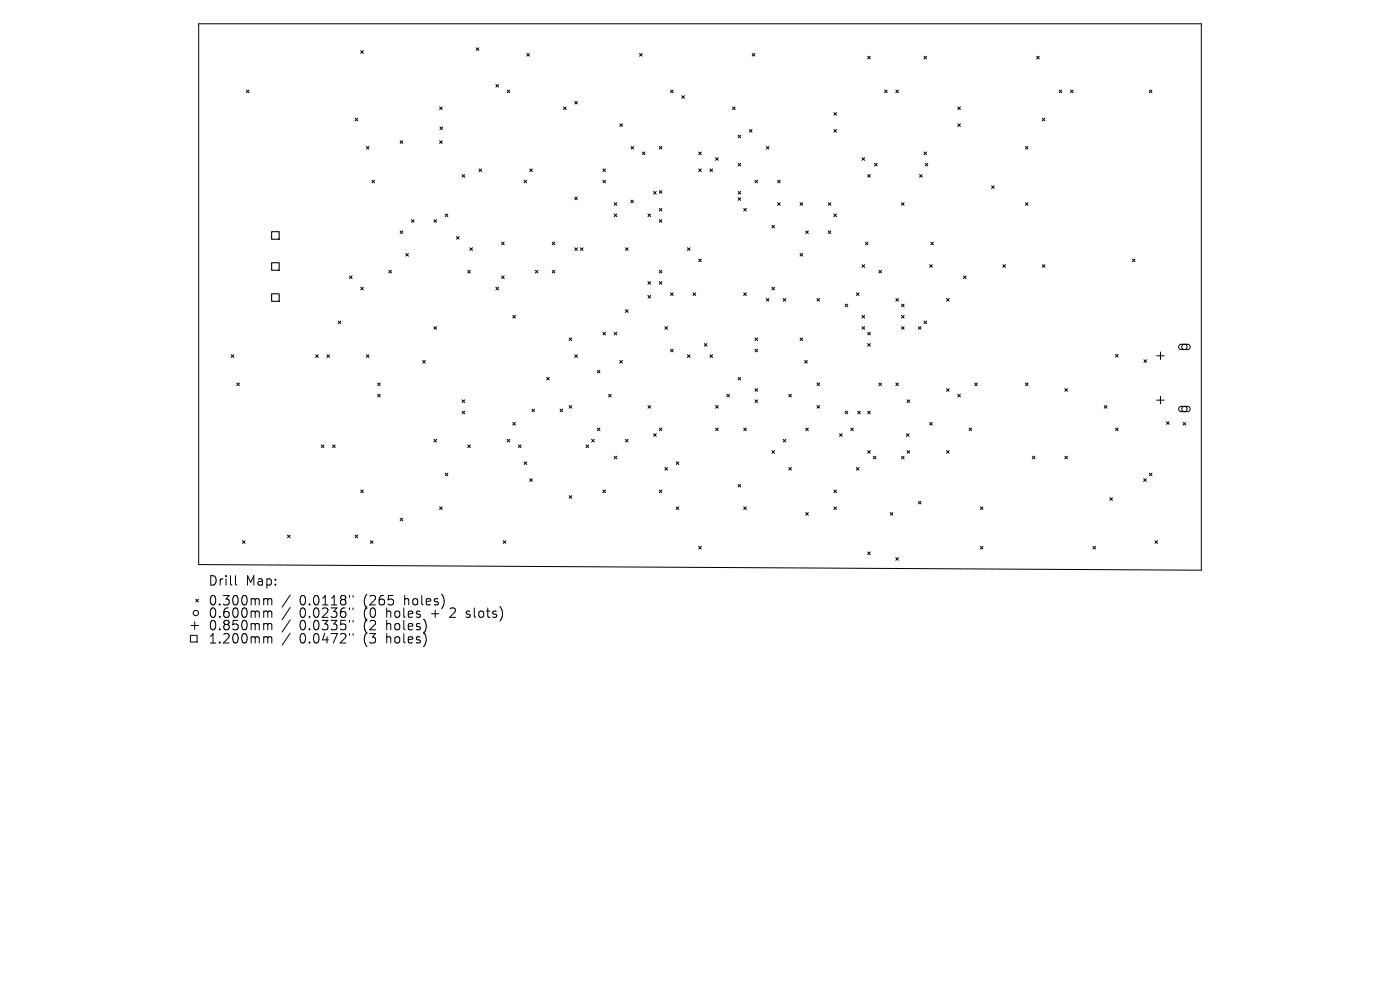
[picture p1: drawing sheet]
<svg xmlns="http://www.w3.org/2000/svg" width="297mm" height="210mm" viewBox="0 0 297 210" stroke-linecap="round" stroke-linejoin="round" font-family="sans-serif">
<defs><g id="words">
<g font-size="2.8">
<text x="44.1" y="124.5">Drill</text>
<text x="52.1" y="124.5">Map:</text>
<text x="44.1" y="128.7">0.300mm</text>
<text x="44.1" y="131.3">0.600mm</text>
<text x="63.6" y="128.7">0.0118&quot;</text>
<text x="63.6" y="131.3">0.0236&quot;</text>
<text x="77.3" y="128.7">(265</text>
<text x="77.3" y="131.3">(0</text>
<text x="82.2" y="131.3">holes</text>
<text x="86" y="128.7">holes)</text>
<text x="92" y="131.3">+</text>
<text x="96.2" y="131.3">2</text>
<text x="99.8" y="131.3">slots)</text>
<text x="44.1" y="134">0.850mm</text>
<text x="44.1" y="136.8">1.200mm</text>
<text x="63.6" y="134">0.0335&quot;</text>
<text x="63.6" y="136.8">0.0472&quot;</text>
<text x="77.3" y="134">(2</text>
<text x="77.3" y="136.8">(3</text>
<text x="82.2" y="134">holes)</text>
<text x="82.2" y="136.8">holes)</text>
</g>
</g></defs>
<g fill="none" stroke="#000" stroke-width=".21">
<path d="M42.2 5h212.7v116l-212.7-1.2zM52.3 19.1l.5 .6M52.8 19.1l-.5 .6M76.5 10.7l.6 .6M77.1 10.7l-.6 .6M101 10.1l.6 .6M101.6 10.1l-.6 .6M105.2 17.9l.6 .6M105.8 17.9l-.6 .6M107.6 19.1l.6 .6M108.2 19.1l-.6 .6M111.8 11.3l.5 .6"/>
<path d="M112.3 11.3l-.5 .6M135.7 11.3l.5 .6M136.2 11.3l-.5 .6M142.2 19.1l.6 .6M142.8 19.1l-.6 .6M159.6 11.3l.5 .6M160.1 11.3l-.5 .6M184.1 11.9l.5 .6M184.6 11.9l-.5 .6M187.7 19.1l.5 .6M188.2 19.1l-.5 .6M190 19.1l.6 .6"/>
<path d="M190.6 19.1l-.6 .6M196 11.9l.6 .6M196.6 11.9l-.6 .6M219.9 11.9l.6 .6M220.5 11.9l-.6 .6M224.7 19.1l.6 .6M225.3 19.1l-.6 .6M227.1 19.1l.6 .6M227.7 19.1l-.6 .6M243.8 19.1l.6 .6M244.4 19.1l-.6 .6M75.3 25.1l.6 .5"/>
<path d="M75.9 25.1l-.6 .5M77.7 31.1l.6 .5M78.3 31.1l-.6 .5M78.9 38.2l.6 .6M79.5 38.2l-.6 .6M84.9 29.9l.6 .5M85.5 29.9l-.6 .5M93.3 22.7l.5 .6M93.3 29.9l.5 .5M93.3 26.9l.6 .6M93.8 22.7l-.5 .6M93.8 29.9l-.5 .5"/>
<path d="M93.9 26.9l-.6 .6M98 37l.6 .6M98.6 37l-.6 .6M101.6 35.8l.6 .6M102.2 35.8l-.6 .6M111.2 38.2l.5 .6M111.7 38.2l-.5 .6M112.4 35.8l.5 .6M112.9 35.8l-.5 .6M119.5 22.7l.6 .6M120.1 22.7l-.6 .6M121.9 21.5l.6 .6"/>
<path d="M122.5 21.5l-.6 .6M127.9 35.8l.6 .6M127.9 38.2l.6 .6M128.5 35.8l-.6 .6M128.5 38.2l-.6 .6M131.5 26.3l.6 .5M132.1 26.3l-.6 .5M133.9 31.1l.5 .5M134.4 31.1l-.5 .5M136.3 32.2l.5 .6M136.8 32.2l-.5 .6M139.9 31.1l.5 .5"/>
<path d="M140.4 31.1l-.5 .5M144.6 20.3l.6 .6M145.2 20.3l-.6 .6M148.2 32.2l.6 .6M148.2 35.8l.6 .6M148.8 32.2l-.6 .6M148.8 35.8l-.6 .6M150.6 35.8l.6 .6M151.2 35.8l-.6 .6M151.8 33.4l.6 .6M152.4 33.4l-.6 .6M155.4 22.7l.6 .6"/>
<path d="M156 22.7l-.6 .6M156.6 28.7l.5 .5M156.6 34.6l.5 .6M157.1 28.7l-.5 .5M157.1 34.6l-.5 .6M159 27.5l.5 .5M159.5 27.5l-.5 .5M160.2 38.2l.5 .6M160.7 38.2l-.5 .6M162.6 31.1l.5 .5M163.1 31.1l-.5 .5M164.9 38.2l.6 .6"/>
<path d="M165.5 38.2l-.6 .6M176.9 23.9l.6 .5M176.9 27.5l.6 .5M177.5 23.9l-.6 .5M177.5 27.5l-.6 .5M182.9 33.4l.5 .6M183.4 33.4l-.5 .6M184.1 37l.5 .6M184.6 37l-.5 .6M185.5 34.6l.6 .6M186.1 34.6l-.6 .6M195.1 37l.5 .6"/>
<path d="M195.6 37l-.5 .6M196 32.2l.6 .6M196.3 34.6l.5 .6M196.6 32.2l-.6 .6M196.8 34.6l-.5 .6M203.2 22.7l.6 .6M203.2 26.3l.6 .5M203.8 22.7l-.6 .6M203.8 26.3l-.6 .5M210.4 39.4l.5 .6M210.9 39.4l-.5 .6M217.5 31.1l.6 .5"/>
<path d="M218.1 31.1l-.6 .5M221.1 25.1l.6 .5M221.7 25.1l-.6 .5M74.1 58.5l.6 .6M74.7 58.5l-.6 .6M82.5 57.3l.6 .6M83.1 57.3l-.6 .6M84.9 49l.6 .5M85.5 49l-.6 .5M86.1 53.8l.5 .5M86.6 53.8l-.5 .5M87.3 46.6l.5 .6"/>
<path d="M87.8 46.6l-.5 .6M92.1 46.6l.5 .6M92.6 46.6l-.5 .6M94.4 45.4l.6 .6M95 45.4l-.6 .6M96.8 50.2l.6 .5M97.4 50.2l-.6 .5M99.2 57.3l.6 .6M99.7 52.6l.5 .5M99.8 57.3l-.6 .6M100.2 52.6l-.5 .5M106.4 51.4l.6 .5"/>
<path d="M106.4 58.5l.6 .6M107 51.4l-.6 .5M107 58.5l-.6 .6M113.6 57.3l.5 .6M114.1 57.3l-.5 .6M117.2 51.4l.5 .5M117.2 57.3l.5 .6M117.7 57.3l-.5 .6M117.7 51.4l-.5 .5M121.9 41.8l.6 .6M121.9 52.6l.6 .5M122.5 52.6l-.6 .5"/>
<path d="M122.5 41.8l-.6 .6M123.1 52.6l.6 .5M123.7 52.6l-.6 .5M130.3 43l.6 .6M130.3 45.4l.6 .6M130.9 45.4l-.6 .6M130.9 43l-.6 .6M132.7 52.6l.5 .5M133.2 52.6l-.5 .5M133.8 42.5l.6 .5M134.4 42.5l-.6 .5M137.5 45.4l.5 .6"/>
<path d="M137.5 59.7l.5 .6M138 45.4l-.5 .6M138 59.7l-.5 .6M138.6 40.6l.6 .6M139.2 40.6l-.6 .6M139.9 40.4l.5 .6M139.9 44.2l.5 .6M139.9 46.6l.5 .6M139.9 57.3l.5 .6M139.9 59.7l.5 .6M140.4 59.7l-.5 .6M140.4 57.3l-.5 .6"/>
<path d="M140.4 40.4l-.5 .6M140.4 44.2l-.5 .6M140.4 46.6l-.5 .6M145.8 52.6l.6 .5M146.4 52.6l-.6 .5M148.2 55l.6 .5M148.8 55l-.6 .5M156.6 40.6l.5 .6M156.6 41.9l.5 .6M157.1 40.6l-.5 .6M157.1 41.9l-.5 .6M157.8 44.2l.5 .6"/>
<path d="M158.3 44.2l-.5 .6M163.8 47.8l.5 .5M164.3 47.8l-.5 .5M164.9 43l.6 .6M165.5 43l-.6 .6M169.7 53.8l.6 .5M169.7 43l.6 .6M170.3 43l-.6 .6M170.3 53.8l-.6 .5M170.9 49l.6 .5M171.5 49l-.6 .5M175.7 43l.6 .6"/>
<path d="M175.7 49l.6 .5M176.3 43l-.6 .6M176.3 49l-.6 .5M176.9 45.4l.6 .6M177.5 45.4l-.6 .6M182.9 56.1l.5 .6M183.4 56.1l-.5 .6M183.6 51.4l.5 .5M184.1 51.4l-.5 .5M186.5 57.3l.5 .6M187 57.3l-.5 .6M191.2 43l.6 .6"/>
<path d="M191.8 43l-.6 .6M197.2 56.1l.6 .6M197.5 51.4l.5 .5M197.8 56.1l-.6 .6M198 51.4l-.5 .5M204.4 58.5l.5 .6M204.9 58.5l-.5 .6M212.7 56.1l.6 .6M213.3 56.1l-.6 .6M217.5 43l.6 .6M218.1 43l-.6 .6M221.1 56.1l.6 .6"/>
<path d="M221.7 56.1l-.6 .6M240.2 55l.6 .5M240.8 55l-.6 .5M49 75.3l.6 .5M49.6 75.3l-.6 .5M67 75.3l.5 .5M67.5 75.3l-.5 .5M69.4 75.3l.5 .5M69.9 75.3l-.5 .5M71.7 68.1l.6 .6M72.3 68.1l-.6 .6M76.5 60.9l.6 .6"/>
<path d="M77.1 60.9l-.6 .6M77.7 75.3l.6 .5M78.3 75.3l-.6 .5M89.7 76.5l.5 .5M90.2 76.5l-.5 .5M92.1 69.3l.5 .6M92.6 69.3l-.5 .6M105.2 60.9l.6 .6M105.8 60.9l-.6 .6M108.8 66.9l.5 .6M109.3 66.9l-.5 .6M120.7 71.7l.6 .5"/>
<path d="M121.3 71.7l-.6 .5M121.9 75.3l.6 .5M122.5 75.3l-.6 .5M126.7 78.5l.6 .6M127.3 78.5l-.6 .6M127.9 70.5l.6 .6M128.5 70.5l-.6 .6M130.3 70.5l.6 .6M130.9 70.5l-.6 .6M131.5 76.5l.6 .5M132.1 76.5l-.6 .5M132.7 65.7l.5 .6"/>
<path d="M133.2 65.7l-.5 .6M137.5 62.7l.5 .5M138 62.7l-.5 .5M141 69.3l.6 .6M141.6 69.3l-.6 .6M142.2 62.1l.6 .6M142.2 74.1l.6 .5M142.8 62.1l-.6 .6M142.8 74.1l-.6 .5M145.8 75.3l.6 .5M146.4 75.3l-.6 .5M147 62.1l.6 .6"/>
<path d="M147.6 62.1l-.6 .6M149.4 72.9l.6 .5M150 72.9l-.6 .5M150.6 75.3l.6 .5M151.2 75.3l-.6 .5M157.8 62.1l.5 .6M158.3 62.1l-.5 .6M160.2 71.7l.5 .5M160.2 74.1l.5 .5M160.7 71.7l-.5 .5M160.7 74.1l-.5 .5M162.6 63.3l.5 .6"/>
<path d="M163.1 63.3l-.5 .6M163.8 60.9l.5 .6M164.3 60.9l-.5 .6M166.1 63.3l.6 .6M166.7 63.3l-.6 .6M169.7 71.7l.6 .5M170.3 71.7l-.6 .5M170.7 76.5l.6 .5M171.3 76.5l-.6 .5M173.3 63.3l.6 .6M173.9 63.3l-.6 .6M179.3 64.5l.6 .6"/>
<path d="M179.9 64.5l-.6 .6M181.7 62.1l.5 .6M182.2 62.1l-.5 .6M182.9 66.9l.5 .6M182.9 69.3l.5 .6M183.4 66.9l-.5 .6M183.4 69.3l-.5 .6M184.1 70.5l.5 .6M184.1 72.9l.5 .5M184.6 70.5l-.5 .6M184.6 72.9l-.5 .5M190 63.3l.6 .6"/>
<path d="M190.6 63.3l-.6 .6M191.2 64.5l.6 .6M191.2 66.9l.6 .6M191.2 69.3l.6 .6M191.8 64.5l-.6 .6M191.8 66.9l-.6 .6M191.8 69.3l-.6 .6M194.8 69.3l.6 .6M195.4 69.3l-.6 .6M196 68.1l.6 .6M196.6 68.1l-.6 .6M200.8 63.3l.6 .6"/>
<path d="M201.4 63.3l-.6 .6M236.6 75.2l.6 .5M237.2 75.2l-.6 .5M242.7 76.3l.5 .6M243.2 76.3l-.5 .6M245.4 75.5h1.6M246.2 74.7v1.6M250.2 73.2l.4-.2h1.5l.3 .3 .1 .4-.5 .4h-1.5l-.4-.4zM50.2 81.2l.6 .6M50.8 81.2l-.6 .6M68.2 94.4l.5 .6M68.7 94.4l-.5 .6"/>
<path d="M70.5 94.4l.6 .6M71.1 94.4l-.6 .6M80.1 81.2l.6 .6M80.1 83.6l.6 .6M80.7 81.2l-.6 .6M80.7 83.6l-.6 .6M92.1 93.2l.5 .6M92.6 93.2l-.5 .6M98 84.8l.6 .6M98 87.2l.6 .6M98.6 87.2l-.6 .6M98.6 84.8l-.6 .6"/>
<path d="M99.2 94.4l.6 .6M99.8 94.4l-.6 .6M107.6 93.2l.6 .6M108.2 93.2l-.6 .6M108.8 89.6l.5 .6M109.3 89.6l-.5 .6M110 94.4l.5 .6M110.5 94.4l-.5 .6M111.2 98l.5 .5M111.7 98l-.5 .5M112.8 86.8l.6 .5M113.4 86.8l-.6 .5"/>
<path d="M116 80l.5 .6M116.5 80l-.5 .6M118.8 86.8l.6 .5M119.4 86.8l-.6 .5M120.7 86l.6 .6M121.3 86l-.6 .6M124.3 94.4l.6 .6M124.9 94.4l-.6 .6M125.5 93.2l.6 .6M126.1 93.2l-.6 .6M126.7 90.8l.6 .6M127.3 90.8l-.6 .6"/>
<path d="M129.1 83.6l.6 .6M129.7 83.6l-.6 .6M130.3 96.8l.6 .5M130.9 96.8l-.6 .5M132.7 93.2l.5 .6M133.2 93.2l-.5 .6M137.5 86l.5 .6M138 86l-.5 .6M138.7 92l.5 .6M139.2 92l-.5 .6M139.9 90.8l.5 .6M140.4 90.8l-.5 .6"/>
<path d="M141 99.2l.6 .5M141.6 99.2l-.6 .5M143.4 98l.6 .5M144 98l-.6 .5M151.8 86l.6 .6M151.8 90.8l.6 .6M152.4 86l-.6 .6M152.4 90.8l-.6 .6M154.2 83.6l.6 .6M154.8 83.6l-.6 .6M156.6 80l.5 .6M157.1 80l-.5 .6"/>
<path d="M157.8 90.8l.5 .6M158.3 90.8l-.5 .6M160.2 84.8l.5 .6M160.2 82.4l.5 .6M160.7 82.4l-.5 .6M160.7 84.8l-.5 .6M163.8 95.6l.5 .5M164.3 95.6l-.5 .5M166.1 93.2l.6 .6M166.7 93.2l-.6 .6M167.3 99.2l.6 .5M167.3 83.6l.6 .6"/>
<path d="M167.9 83.6l-.6 .6M167.9 99.2l-.6 .5M170.9 90.8l.6 .6M171.5 90.8l-.6 .6M173.3 86l.6 .6M173.3 81.2l.6 .6M173.9 86l-.6 .6M173.9 81.2l-.6 .6M178.1 92l.6 .6M178.7 92l-.6 .6M179.3 87.2l.6 .6M179.9 87.2l-.6 .6"/>
<path d="M180.5 90.8l.5 .6M181 90.8l-.5 .6M181.7 99.2l.5 .5M181.9 87.2l.6 .6M182.2 99.2l-.5 .5M182.5 87.2l-.6 .6M184.1 95.6l.5 .5M184.1 87.2l.5 .6M184.6 95.6l-.5 .5M184.6 87.2l-.5 .6M185.3 96.8l.5 .5M185.8 96.8l-.5 .5"/>
<path d="M186.5 81.2l.5 .6M187 81.2l-.5 .6M190 81.2l.6 .6M190.6 81.2l-.6 .6M191.2 96.8l.6 .5M191.8 96.8l-.6 .5M192.3 92l.5 .6M192.4 95.6l.6 .5M192.4 84.8l.6 .6M192.8 92l-.5 .6M193 95.6l-.6 .5M193 84.8l-.6 .6"/>
<path d="M197.2 89.6l.6 .6M197.8 89.6l-.6 .6M200.8 82.4l.6 .6M200.8 95.6l.6 .5M201.4 82.4l-.6 .6M201.4 95.6l-.6 .5M203.2 83.6l.6 .6M203.8 83.6l-.6 .6M205.6 90.8l.5 .6M206.1 90.8l-.5 .6M206.8 81.2l.5 .6M207.3 81.2l-.5 .6"/>
<path d="M217.5 81.2l.6 .6M218.1 81.2l-.6 .6M219 96.8l.6 .5M219.6 96.8l-.6 .5M225.9 82.4l.6 .6M225.9 96.8l.6 .5M226.5 82.4l-.6 .6M226.5 96.8l-.6 .5M234.3 86l.5 .6M234.8 86l-.5 .6M236.6 90.8l.6 .6M237.2 90.8l-.6 .6"/>
<path d="M245.4 84.9h1.6M246.2 84.1v1.6M247.5 89.5l.5 .5M248 89.5l-.5 .5M250.2 86.4l.4-.2h1.5l.3 .3 .1 .4-.5 .4h-1.5l-.4-.4zM251 89.6l.5 .6M251.5 89.6l-.5 .6M51.4 114.7l.6 .6M52 114.7l-.6 .6M61 113.5l.6 .6M61.6 113.5l-.6 .6M75.3 113.5l.6 .6"/>
<path d="M75.9 113.5l-.6 .6M76.5 103.9l.6 .6M77.1 103.9l-.6 .6M78.6 114.7l.5 .6M79.1 114.7l-.5 .6M84.9 109.9l.6 .6M85.5 109.9l-.6 .6M93.3 107.5l.5 .6M93.8 107.5l-.5 .6M94.4 100.4l.6 .5M95 100.4l-.6 .5M106.8 114.7l.5 .6"/>
<path d="M107.3 114.7l-.5 .6M112.4 101.6l.5 .5M112.9 101.6l-.5 .5M120.7 105.1l.6 .6M121.3 105.1l-.6 .6M127.9 103.9l.6 .6M128.5 103.9l-.6 .6M139.9 103.9l.5 .6M140.4 103.9l-.5 .6M143.4 107.5l.6 .6M144 107.5l-.6 .6M148.2 115.9l.6 .6"/>
<path d="M148.8 115.9l-.6 .6M156.6 102.8l.5 .5M157.1 102.8l-.5 .5M157.8 107.5l.5 .6M158.3 107.5l-.5 .6M170.9 108.7l.6 .6M171.5 108.7l-.6 .6M176.9 103.9l.6 .6M176.9 107.5l.6 .6M177.5 103.9l-.6 .6M177.5 107.5l-.6 .6M184.1 117.1l.5 .6"/>
<path d="M184.6 117.1l-.5 .6M188.8 108.7l.6 .6M189.4 108.7l-.6 .6M190 118.3l.6 .5M190.6 118.3l-.6 .5M194.8 106.3l.6 .6M195.4 106.3l-.6 .6M208 107.5l.5 .6M208 115.9l.5 .6M208.5 107.5l-.5 .6M208.5 115.9l-.5 .6M231.9 115.9l.5 .6"/>
<path d="M232.4 115.9l-.5 .6M235.5 105.6l.5 .5M236 105.6l-.5 .5M242.6 101.6l.6 .5M243.2 101.6l-.6 .5M243.8 100.4l.6 .5M244.4 100.4l-.6 .5M245 114.7l.6 .6M245.6 114.7l-.6 .6M40.4 134.8h1.4v1.4h-1.4zM40.5 132.7h1.6M41.3 131.9v1.6"/>
<path d="M41.5 127.1l.6 .6M42.1 127.1l-.6 .6M49.9 122.1v1.7l.3 .3M56.2 127l.5 .1 .1 .2M56.2 129.6h.3l.3 .3M56.2 132.3l.5 .1 .1 .2M56.2 135.1l.5 .1 .1 .2M56.8 127.3l.3-.3 .5 .1 .1 1.2M56.8 127.3v1M56.8 129.9v1.1M56.8 132.6v1M56.8 135.4v1"/>
<path d="M56.8 129.9l.3-.3 .5 .1 .1 1.3M56.8 132.6l.3-.3 .5 .1 .1 1.2M56.8 135.4l.3-.3 .5 .1 .1 1.2M61.6 126.2l-1.7 2.6M61.6 128.9l-1.7 2.5M61.6 131.5l-1.7 2.6M61.6 134.3l-1.7 2.6M74.1 126.3v.4M74.1 129v.3M74.1 131.6v.4M74.1 134.4v.4M74.9 126.3v.4"/>
<path d="M74.9 129v.3M74.9 131.6v.4M74.9 134.4v.4M98.9 130.9l.2 .1M99 129.7v.5"/>
<circle cx="251.3" cy="73.6" r=".56"/>
<circle cx="251.3" cy="86.8" r=".56"/>
<circle cx="41.5" cy="130" r=".56"/>
</g>
<path d="M57.6 49.1h1.6v1.6h-1.6zM57.6 55.7h1.6v1.6h-1.6zM57.6 62.3h1.6v1.6h-1.6z" fill="none" stroke="#000" stroke-width=".23"/>
<use href="#words"/>
</svg>
